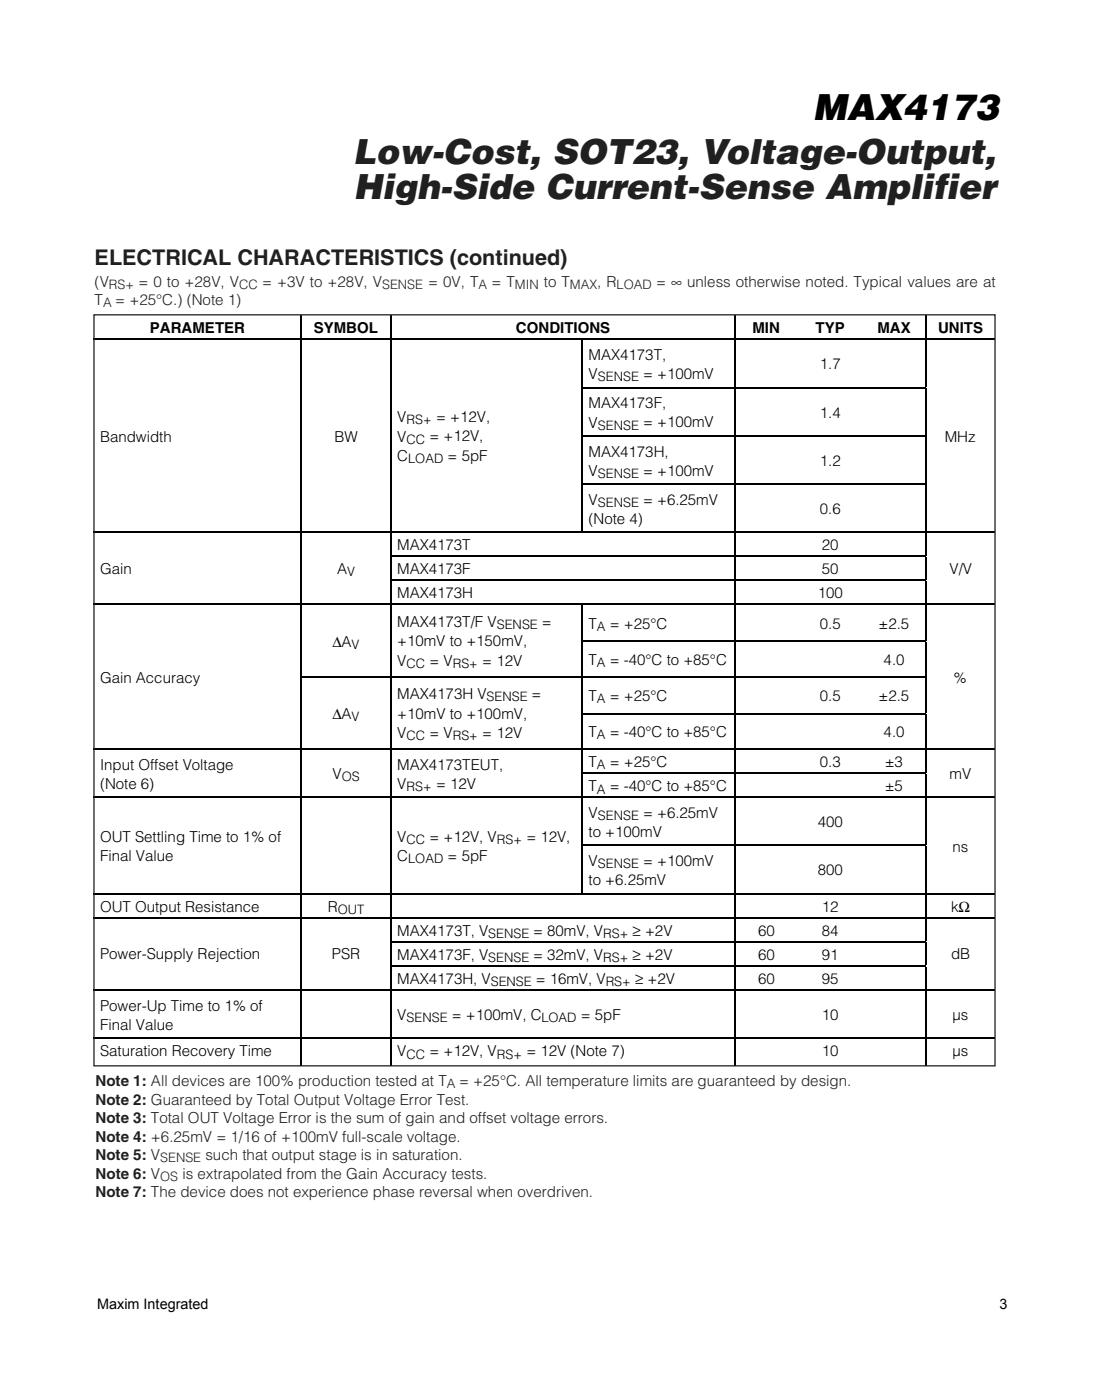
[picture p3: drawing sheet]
<svg xmlns="http://www.w3.org/2000/svg" width="216mm" height="274mm" viewBox="0 0 216 274" stroke-linecap="round" stroke-linejoin="round" font-family="sans-serif">
<defs><g id="words">
<text font-size="7.1" x="159.2" y="23.5">MAX4173</text>
<g font-size="6.9" fill="#231f20">
<text x="69.1" y="32.1">Low-Cost, SOT23, Voltage-Output,</text>
<text x="69.3" y="38.9">High-Side Current-Sense Amplifier</text>
</g>
<text font-size="4.2" fill="#231f20" x="18.5" y="51.9">ELECTRICAL CHARACTERISTICS (continued)</text>
<g font-size="3" fill="#231f20">
<text x="18.5" y="59.8">T</text>
<text x="18.5" y="56.2">(V</text>
<text x="22.6" y="59.8">= +25°C.) (Note 1)</text>
<text x="27.1" y="56.2">= 0 to +28V, V</text>
<text x="51.4" y="56.2">= +3V to +28V, V</text>
<text x="83.9" y="56.2">= 0V, T</text>
<text x="96.3" y="56.2">= T</text>
<text x="106.5" y="56.2">to T</text>
<text x="117" y="56.2">, R</text>
<text x="128.6" y="56.2">= ∞ unless otherwise noted. Typical values are at</text>
<text x="18.7" y="212.9">Note 1: All devices are 100% production tested at T</text>
<text x="89.9" y="212.9">= +25°C. All temperature limits are guaranteed by design.</text>
<text x="18.7" y="216.5">Note 2: Guaranteed by Total Output Voltage Error Test.</text>
<text x="18.7" y="220.1">Note 3: Total OUT Voltage Error is the sum of gain and offset voltage errors.</text>
<text x="18.7" y="223.7">Note 4: +6.25mV = 1/16 of +100mV full-scale voltage.</text>
<text x="18.7" y="227.4">Note 5: V</text>
<text x="40.2" y="227.4">such that output stage is in saturation.</text>
<text x="18.7" y="231">Note 6: V</text>
<text x="35.7" y="231">is extrapolated from the Gain Accuracy tests.</text>
<text x="18.7" y="234.6">Note 7: The device does not experience phase reversal when overdriven.</text>
</g>
<g font-size="2.9">
<text x="29.4" y="65.2">PARAMETER</text>
<text x="61.5" y="65.2">SYMBOL</text>
<text x="101.1" y="65.2">CONDITIONS</text>
<text x="147.4" y="65.2">MIN</text>
<text x="159.8" y="65.2">TYP</text>
<text x="171.9" y="65.2">MAX</text>
<text x="183.8" y="65.2">UNITS</text>
<text x="115.3" y="70.6">MAX4173T,</text>
<text x="115.3" y="74.3">V</text>
<text x="126" y="74.3">= +100mV</text>
<text x="160.6" y="72.4">1.7</text>
<text x="77.8" y="82.8">V</text>
<text x="85.4" y="82.7">= +12V,</text>
<text x="115.3" y="80">MAX4173F,</text>
<text x="115.3" y="83.8">V</text>
<text x="126" y="83.8">= +100mV</text>
<text x="160.6" y="81.8">1.4</text>
<text x="19.6" y="86.6">Bandwidth</text>
<text x="65.5" y="86.6">BW</text>
<text x="77.8" y="86.5">V</text>
<text x="84.1" y="86.5">= +12V,</text>
<text x="115.3" y="89.5">MAX4173H,</text>
<text x="185.1" y="86.6">MHz</text>
<text x="77.8" y="90.4">C</text>
<text x="87.7" y="90.4">= 5pF</text>
<text x="115.3" y="93.2">V</text>
<text x="126" y="93.2">= +100mV</text>
<text x="160.6" y="91.3">1.2</text>
<text x="115.3" y="98.9">V</text>
<text x="126" y="98.9">= +6.25mV</text>
<text x="160.6" y="100.7">0.6</text>
<text x="77.8" y="107.8">MAX4173T</text>
<text x="115.3" y="102.7">(Note 4)</text>
<text x="161" y="107.8">20</text>
<text x="19.6" y="112.5">Gain</text>
<text x="66" y="112.5">A</text>
<text x="77.8" y="112.5">MAX4173F</text>
<text x="161" y="112.5">50</text>
<text x="186" y="112.5">V/V</text>
<text x="77.8" y="117.2">MAX4173H</text>
<text x="160.2" y="117.2">100</text>
<text x="77.8" y="122.9">MAX4173T/F V</text>
<text x="106.2" y="122.9">=</text>
<text x="115.3" y="123.2">T</text>
<text x="119.5" y="123.2">= +25°C</text>
<text x="160.6" y="123.2">0.5</text>
<text x="172.1" y="123.2">±2.5</text>
<text x="65.1" y="126.7">∆A</text>
<text x="77.8" y="126.6">+10mV to +150mV,</text>
<text x="77.8" y="130.5">V</text>
<text x="84.1" y="130.5">= V</text>
<text x="94.5" y="130.5">= 12V</text>
<text x="115.3" y="130.3">T</text>
<text x="119.5" y="130.3">= -40°C to +85°C</text>
<text x="173.1" y="130.3">4.0</text>
<text x="19.6" y="133.8">Gain Accuracy</text>
<text x="77.8" y="137">MAX4173H V</text>
<text x="104.1" y="137">=</text>
<text x="115.3" y="137.3">T</text>
<text x="119.5" y="137.3">= +25°C</text>
<text x="160.6" y="137.3">0.5</text>
<text x="172.1" y="137.3">±2.5</text>
<text x="186.8" y="133.8">%</text>
<text x="65.1" y="140.9">∆A</text>
<text x="77.8" y="140.9">+10mV to +100mV,</text>
<text x="77.8" y="144.6">V</text>
<text x="84.1" y="144.6">= V</text>
<text x="94.5" y="144.6">= 12V</text>
<text x="115.3" y="144.4">T</text>
<text x="119.5" y="144.4">= -40°C to +85°C</text>
<text x="173.1" y="144.4">4.0</text>
<text x="19.6" y="150.8">Input Offset Voltage</text>
<text x="19.6" y="154.7">(Note 6)</text>
<text x="65.1" y="152.6">V</text>
<text x="77.8" y="150.8">MAX4173TEUT,</text>
<text x="77.8" y="154.7">V</text>
<text x="85.4" y="154.7">= 12V</text>
<text x="115.3" y="150.3">T</text>
<text x="115.3" y="155.1">T</text>
<text x="119.5" y="150.3">= +25°C</text>
<text x="119.5" y="155.1">= -40°C to +85°C</text>
<text x="160.6" y="150.3">0.3</text>
<text x="173.3" y="150.3">±3</text>
<text x="173.3" y="155.1">±5</text>
<text x="186" y="152.6">mV</text>
<text x="115.3" y="160.3">V</text>
<text x="126" y="160.3">= +6.25mV</text>
<text x="19.6" y="164.9">OUT Settling Time to 1% of</text>
<text x="77.8" y="164.9">V</text>
<text x="84.1" y="164.9">= +12V, V</text>
<text x="103.1" y="164.9">= 12V,</text>
<text x="115.3" y="164">to +100mV</text>
<text x="160.2" y="162.1">400</text>
<text x="186.6" y="166.9">ns</text>
<text x="19.6" y="168.7">Final Value</text>
<text x="77.8" y="168.7">C</text>
<text x="87.7" y="168.7">= 5pF</text>
<text x="115.3" y="173.5">to +6.25mV</text>
<text x="115.3" y="169.7">V</text>
<text x="126" y="169.7">= +100mV</text>
<text x="160.2" y="171.5">800</text>
<text x="19.6" y="178.7">OUT Output Resistance</text>
<text x="64.2" y="178.7">R</text>
<text x="161" y="178.7">12</text>
<text x="186.3" y="178.7">kΩ</text>
<text x="77.8" y="183.3">MAX4173T, V</text>
<text x="104.4" y="183.3">= 80mV, V</text>
<text x="123.9" y="183.3">≥ +2V</text>
<text x="148.5" y="183.3">60</text>
<text x="161" y="183.3">84</text>
<text x="19.6" y="188">Power-Supply Rejection</text>
<text x="65" y="188">PSR</text>
<text x="77.8" y="188.1">MAX4173F, V</text>
<text x="104.4" y="188.1">= 32mV, V</text>
<text x="123.9" y="188.1">≥ +2V</text>
<text x="148.5" y="188.1">60</text>
<text x="161" y="188.1">91</text>
<text x="186.3" y="188">dB</text>
<text x="77.8" y="192.8">MAX4173H, V</text>
<text x="104.9" y="192.8">= 16mV, V</text>
<text x="124.5" y="192.8">≥ +2V</text>
<text x="148.5" y="192.8">60</text>
<text x="161" y="192.8">95</text>
<text x="19.6" y="198.1">Power-Up Time to 1% of</text>
<text x="19.6" y="201.8">Final Value</text>
<text x="77.8" y="199.9">V</text>
<text x="88.5" y="199.9">= +100mV, C</text>
<text x="113.8" y="199.9">= 5pF</text>
<text x="161" y="199.9">10</text>
<text x="186.6" y="199.9">µs</text>
<text x="19.6" y="207">Saturation Recovery Time</text>
<text x="77.8" y="207">V</text>
<text x="84.1" y="207">= +12V, V</text>
<text x="103.1" y="207">= 12V (Note 7)</text>
<text x="161" y="207">10</text>
<text x="186.6" y="207">µs</text>
</g>
<g font-size="2.8">
<text x="19" y="256.5">Maxim Integrated</text>
<text x="195.8" y="256.5">3</text>
</g>
<g font-size="2.5" fill="#231f20">
<text x="21.3" y="56.6">RS+</text>
<text x="46.8" y="56.6">CC</text>
<text x="74.9" y="56.6">SENSE</text>
<text x="93.8" y="56.6">A</text>
<text x="100.9" y="56.6">MIN</text>
<text x="111.7" y="56.6">MAX</text>
<text x="120.8" y="56.6">LOAD</text>
<text x="20.2" y="60.2">A</text>
<text x="87.5" y="213.2">A</text>
<text x="31.4" y="227.7">SENSE</text>
<text x="31.4" y="231.4">OS</text>
</g>
<g font-size="2.5">
<text x="117.1" y="74.7">SENSE</text>
<text x="79.6" y="83.2">RS+</text>
<text x="79.6" y="86.9">CC</text>
<text x="117.1" y="84.2">SENSE</text>
<text x="80" y="90.8">LOAD</text>
<text x="117.1" y="93.6">SENSE</text>
<text x="117.1" y="99.3">SENSE</text>
<text x="68" y="112.9">V</text>
<text x="97.3" y="123.3">SENSE</text>
<text x="116.9" y="123.6">A</text>
<text x="68.9" y="127.1">V</text>
<text x="79.6" y="130.9">CC</text>
<text x="88.7" y="130.9">RS+</text>
<text x="116.9" y="130.7">A</text>
<text x="95.3" y="137.4">SENSE</text>
<text x="116.9" y="137.7">A</text>
<text x="68.9" y="141.3">V</text>
<text x="79.6" y="145">CC</text>
<text x="88.7" y="145">RS+</text>
<text x="116.9" y="144.8">A</text>
<text x="66.9" y="153.1">OS</text>
<text x="79.6" y="155.1">RS+</text>
<text x="116.9" y="150.7">A</text>
<text x="116.9" y="155.5">A</text>
<text x="117.1" y="160.7">SENSE</text>
<text x="79.6" y="165.4">CC</text>
<text x="97.3" y="165.4">RS+</text>
<text x="80" y="169.1">LOAD</text>
<text x="117.1" y="170.1">SENSE</text>
<text x="66.2" y="179.1">OUT</text>
<text x="95.7" y="183.7">SENSE</text>
<text x="118.2" y="183.7">RS+</text>
<text x="95.7" y="188.5">SENSE</text>
<text x="118.2" y="188.5">RS+</text>
<text x="96.1" y="193.2">SENSE</text>
<text x="118.7" y="193.2">RS+</text>
<text x="79.6" y="200.3">SENSE</text>
<text x="106.1" y="200.3">LOAD</text>
<text x="79.6" y="207.4">CC</text>
<text x="97.3" y="207.4">RS+</text>
</g>
</g></defs>
<g fill="none" stroke="#000" stroke-width=".2">
<path d="M18.4 66.5h176.5M59 61.7v4.7M59 66.6v9.2M59 76v9.3M76.6 61.7v4.7M76.6 66.6v9.2M76.6 76v9.3M114 75.9h67.4M114.1 66.6v9.2M114.1 76v9.3M144 61.7v4.7M144 66.6v9.2"/>
<path d="M144 76v9.3M181.3 61.7v4.7M181.3 66.6v9.2M181.3 76v9.3M59 85.5v9.2M59 94.9v9.3M76.6 85.5v9.2M76.6 94.9v9.3M114 85.4h67.4M114 94.8h67.4M114.1 85.5v9.2M114.1 94.9v9.3"/>
<path d="M144 85.5v9.2M144 94.9v9.3M181.3 85.5v9.2M181.3 94.9v9.3M18.4 104.3h176.5M18.4 118.4h176.5M59 104.4v4.5M59 109.1v4.4M59 113.8v4.5M59 118.5v7M76.5 109h104.9M76.5 113.7h104.9"/>
<path d="M76.6 104.4v4.5M76.6 109.1v4.4M76.6 113.8v4.5M76.6 118.5v7M114.1 118.5v7M144 104.4v4.5M144 109.1v4.4M144 113.8v4.5M144 118.5v7M181.3 104.4v4.5M181.3 109.1v4.4M181.3 113.8v4.5"/>
<path d="M181.3 118.5v7M58.9 132.6h122.5M59 125.7v6.8M59 132.7v7M59 140v6.8M76.6 125.7v6.8M76.6 132.7v7M76.6 140v6.8M114 125.6h67.4M114 139.8h67.4M114.1 125.7v6.8M114.1 132.7v7"/>
<path d="M114.1 140v6.8M144 125.7v6.8M144 132.7v7M144 140v6.8M181.3 125.7v6.8M181.3 132.7v7M181.3 140v6.8M18.4 146.9h176.5M18.4 156.2h176.5M59 147v4.4M59 151.6v4.5M59 156.3v9.3"/>
<path d="M76.6 147v4.4M76.6 151.6v4.5M76.6 156.3v9.3M114 151.5h67.4M114.1 147v4.4M114.1 151.6v4.5M114.1 156.3v9.3M144 147v4.4M144 151.6v4.5M144 156.3v9.3M181.3 147v4.4M181.3 151.6v4.5"/>
<path d="M181.3 156.3v9.3M18.4 175.1h176.5M18.4 179.9h176.5M59 165.8v9.2M59 175.2v4.5M59 180v4.5M76.6 165.8v9.2M76.6 175.2v4.5M76.6 180v4.5M114 165.7h67.4M114.1 165.8v9.2M144 165.8v9.2"/>
<path d="M144 175.2v4.5M144 180v4.5M181.3 165.8v9.2M181.3 175.2v4.5M181.3 180v4.5M18.4 194h176.5M59 184.7v4.4M59 189.4v4.5M59 194.1v9.2M76.5 184.6h104.9M76.5 189.3h104.9M76.6 184.7v4.4"/>
<path d="M76.6 189.4v4.5M76.6 194.1v9.2M144 184.7v4.4M144 189.4v4.5M144 194.1v9.2M181.3 184.7v4.4M181.3 189.4v4.5M181.3 194.1v9.2M18.4 203.5h176.5M59 203.6v4.4M76.6 203.6v4.4M144 203.6v4.4"/>
<path d="M181.3 203.6v4.4"/>
</g>
<g fill="#000">
<path d="M58.9 75.8h.2v.2h-.2zM76.5 75.8h.2v.2h-.2zM58.9 85.3h.2v.2h-.2zM58.9 94.7h.2v.2h-.2zM76.5 85.3h.2v.2h-.2zM76.5 94.7h.2v.2h-.2zM58.9 108.9h.2v.2h-.2zM58.9 113.6h.2v.2h-.2zM58.9 125.5h.2v.2h-.2zM58.9 139.7h.2v.3h-.2zM76.5 125.5h.2v.2h-.2zM76.5 139.7h.2v.3h-.2z"/>
<path d="M58.9 151.4h.2v.2h-.2zM76.5 151.4h.2v.2h-.2zM58.9 165.6h.2v.2h-.2zM76.5 165.6h.2v.2h-.2zM58.9 184.5h.2v.2h-.2zM58.9 189.2h.2v.2h-.2zM58.9 208.1h.2v.8h-.2zM76.5 208.1h.2v.8h-.2zM143.9 208.1h.2v.8h-.2zM181.2 208.1h.2v.8h-.2z"/>
</g>
<path d="M18.4 61.7h176.5v147.1h-176.5z" fill="none" stroke="#231f20" stroke-width=".25"/>
<g fill="#fff">
<path d="M198.9 44.3h8v57.2h-8z"/>
<path d="M6.1 43.7h9.2v57.3h-9.2z"/>
</g>
<use href="#words"/>
</svg>
